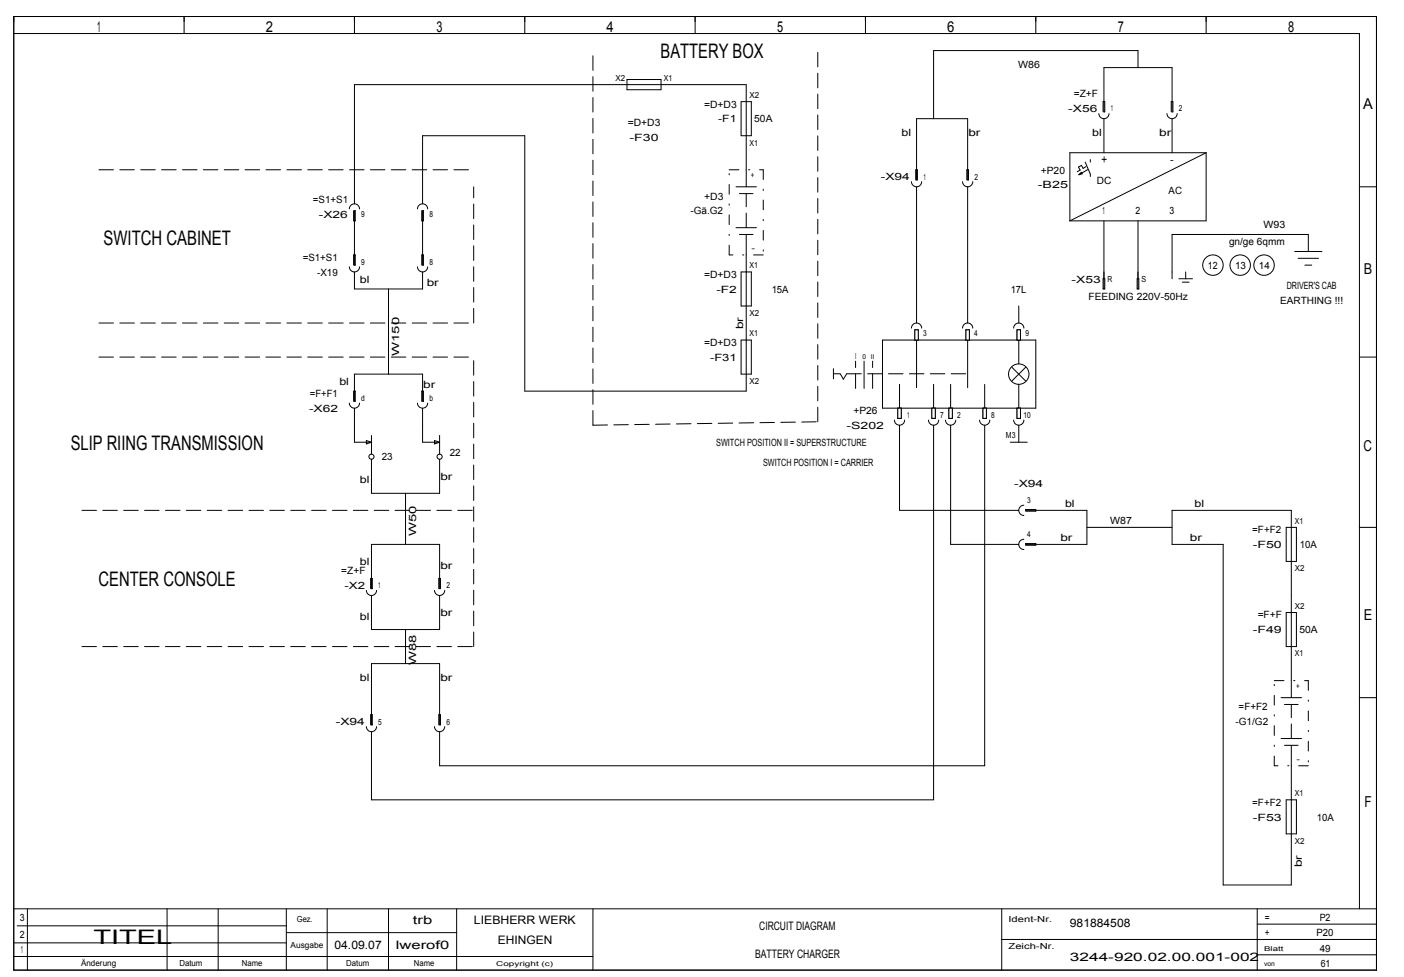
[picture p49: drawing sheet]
<svg xmlns="http://www.w3.org/2000/svg" width="408mm" height="284mm" viewBox="0 0 408 284" stroke-linecap="round" stroke-linejoin="round" font-family="sans-serif">
<defs><g id="words">
<g font-size="5.8">
<text x="192" y="16.9">BATTERY BOX</text>
<text x="30.1" y="71.3">SWITCH CABINET</text>
<text x="20.5" y="130.7">SLIP RIING TRANSMISSION</text>
<text x="28.6" y="170.3">CENTER CONSOLE</text>
<text x="27.2" y="274.3">TITEL</text>
</g>
<g font-size="4.4">
<text x="28.2" y="9.3">1</text>
<text x="77.3" y="9.3">2</text>
<text x="126.8" y="9.3">3</text>
<text x="176.2" y="9.3">4</text>
<text x="225.8" y="9.3">5</text>
<text x="275.2" y="9.3">6</text>
<text x="324.8" y="9.3">7</text>
<text x="374.3" y="9.3">8</text>
<text x="396.2" y="31.6">A</text>
<text x="396.4" y="79.6">B</text>
<text x="396.2" y="131.1">C</text>
<text x="396.4" y="180.1">E</text>
<text x="396.5" y="234.5">F</text>
</g>
<g font-size="3.4">
<text x="120" y="268.5">trb</text>
<text x="137.7" y="268.5">LIEBHERR WERK</text>
<text x="310.9" y="269.5">981884508</text>
<text x="97.2" y="275.9">04.09.07</text>
<text x="115" y="275.9">lwerof0</text>
<text x="144.6" y="274.4">EHINGEN</text>
<text x="220.6" y="270.4">CIRCUIT DIAGRAM</text>
<text x="219.4" y="278.4">BATTERY CHARGER</text>
<text x="310.9" y="279.4">3244­920.02.00.001­002</text>
</g>
<g font-size="2.9">
<text x="295.9" y="19.8">W86</text>
<text x="312" y="28.3">=Z+F</text>
<text x="204.6" y="31.3">=D+D3</text>
<text x="208.7" y="35.6">­F1</text>
<text x="219.2" y="35.6">50A</text>
<text x="310.4" y="32.6">­X56</text>
<text x="182.4" y="36.8">=D+D3</text>
<text x="182.9" y="41.1">­F30</text>
<text x="262" y="39.6">bl</text>
<text x="281.4" y="39.6">br</text>
<text x="317.4" y="39.6">bl</text>
<text x="336.9" y="39.6">br</text>
<text x="321.9" y="47.4" transform="rotate(-90 321.9 47.4)">+</text>
<text x="340" y="47.5">­</text>
<text x="256" y="52.4">­X94</text>
<text x="302.5" y="50.4">+P20</text>
<text x="318.7" y="53.4">DC</text>
<text x="90.9" y="59">=S1+S1</text>
<text x="204.6" y="58">+D3</text>
<text x="301.6" y="54.7">­B25</text>
<text x="339.6" y="56.4">AC</text>
<text x="92.6" y="63.3">­X26</text>
<text x="200.6" y="62.3">­Gä.G2</text>
<text x="320.4" y="62.3">1</text>
<text x="330" y="62.3">2</text>
<text x="339.8" y="62.3">3</text>
<text x="357.1" y="71.2">gn/ge 6qmm</text>
<text x="367.2" y="66.3">W93</text>
<text x="88" y="75.8">=S1+S1</text>
<text x="92.2" y="80.1">­X19</text>
<text x="104.6" y="82.1">bl</text>
<text x="124" y="83.1">br</text>
<text x="204.6" y="80.8">=D+D3</text>
<text x="311.4" y="82.1">­X53</text>
<text x="351" y="78.2">12</text>
<text x="358.9" y="78.2">13</text>
<text x="365.8" y="78.2">14</text>
<text x="208.2" y="85.1">­F2</text>
<text x="224.3" y="85.1">15A</text>
<text x="293.7" y="85.1">17L</text>
<text x="316.3" y="87.1">FEEDING 220V­50Hz</text>
<text x="372" y="88.3">EARTHING !!!</text>
<text x="373.9" y="84.1">DRIVER'S CAB</text>
<text x="216" y="95.7" transform="rotate(-90 216 95.7)">br</text>
<text x="204.6" y="100.6">=D+D3</text>
<text x="116" y="103.5" transform="rotate(-90 116 103.5)">W150</text>
<text x="206.3" y="104.9">­F31</text>
<text x="98.6" y="111.8">bl</text>
<text x="123" y="112.8">br</text>
<text x="89.8" y="119.7">­X62</text>
<text x="90.1" y="115.4">=F+F1</text>
<text x="246" y="124.7">­S202</text>
<text x="248" y="120.4">+P26</text>
<text x="208.1" y="129.6">SWITCH POSITION II = SUPERSTRUCTURE</text>
<text x="110.9" y="133.6">23</text>
<text x="130.7" y="132.6">22</text>
<text x="221.7" y="135.6">SWITCH POSITION I = CARRIER</text>
<text x="104.6" y="140.5">bl</text>
<text x="128" y="139.5">br</text>
<text x="294.7" y="141.7">­X94</text>
<text x="309.5" y="147.5">bl</text>
<text x="347.1" y="147.5">bl</text>
<text x="120.9" y="155.8" transform="rotate(-90 120.9 155.8)">W50</text>
<text x="322.6" y="152.4">W87</text>
<text x="363.9" y="155">=F+F2</text>
<text x="308.1" y="157.4">br</text>
<text x="345.8" y="157.4">br</text>
<text x="364" y="159.3">­F50</text>
<text x="377.7" y="159.3">10A</text>
<text x="99.2" y="166.9">=Z+F</text>
<text x="104.6" y="164.3">bl</text>
<text x="128" y="165.3">br</text>
<text x="100.1" y="171.2">­X2</text>
<text x="128" y="179.1">br</text>
<text x="365.5" y="179.8">=F+F</text>
<text x="104.6" y="180.1">bl</text>
<text x="364" y="184.1">­F49</text>
<text x="377.6" y="184.1">50A</text>
<text x="104.6" y="198">bl</text>
<text x="120.9" y="193.4" transform="rotate(-90 120.9 193.4)">W88</text>
<text x="128" y="198">br</text>
<text x="359.9" y="206.5">=F+F2</text>
<text x="97.6" y="210.8">­X94</text>
<text x="359" y="210.8">­G1/G2</text>
<text x="363.9" y="234.2">=F+F2</text>
<text x="364" y="238.5">­F53</text>
<text x="382.7" y="238.5">10A</text>
<text x="378.3" y="252.1" transform="rotate(-90 378.3 252.1)">br</text>
<text x="5.7" y="267.8">3</text>
<text x="367.6" y="267.8">=</text>
<text x="383.5" y="267.8">P2</text>
<text x="5.8" y="272.7">2</text>
<text x="367.6" y="272.2">+</text>
<text x="382.6" y="272.2">P20</text>
<text x="6.1" y="277.2">1</text>
<text x="383.5" y="276.7">49</text>
<text x="383.8" y="281.1">61</text>
</g>
<g font-size="2.4">
<text x="178.9" y="23.6">X2</text>
<text x="192.9" y="23.6">X1</text>
<text x="217.8" y="28.4">X2</text>
<text x="322.8" y="32.4">1</text>
<text x="342.6" y="32.4">2</text>
<text x="217.8" y="42.3">X1</text>
<text x="218.2" y="51.7">+</text>
<text x="268.3" y="52.2">1</text>
<text x="283.2" y="52.2">2</text>
<text x="105" y="63.1">9</text>
<text x="124.8" y="63.1">8</text>
<text x="105" y="77">9</text>
<text x="124.8" y="77">8</text>
<text x="217.8" y="77.9">X1</text>
<text x="218.3" y="73">­</text>
<text x="321.8" y="81.9">R</text>
<text x="331.7" y="81.9">S</text>
<text x="217.8" y="91.8">X2</text>
<text x="217.8" y="97.7">X1</text>
<text x="268.3" y="97.7">3</text>
<text x="283.1" y="97.7">4</text>
<text x="298" y="97.7">9</text>
<text x="248.5" y="104.4">I</text>
<text x="217.8" y="111.6">X2</text>
<text x="105" y="116.6">d</text>
<text x="124.8" y="116.6">b</text>
<text x="263.6" y="121.5">1</text>
<text x="273.2" y="121.5">7</text>
<text x="278.2" y="121.5">2</text>
<text x="288.1" y="121.5">8</text>
<text x="297.4" y="121.5">10</text>
<text x="292.3" y="127.4">M3</text>
<text x="298.5" y="146.3">3</text>
<text x="376.2" y="152.2">X1</text>
<text x="298.5" y="156.2">4</text>
<text x="376.2" y="166.1">X2</text>
<text x="109.9" y="171">1</text>
<text x="129.7" y="171">2</text>
<text x="376.2" y="176.9">X2</text>
<text x="376.2" y="190.8">X1</text>
<text x="376.6" y="200.2">+</text>
<text x="109.9" y="210.6">5</text>
<text x="129.7" y="210.6">6</text>
<text x="376.7" y="221.5">­</text>
<text x="376.2" y="231.4">X1</text>
<text x="376.2" y="245.3">X2</text>
<text x="86.3" y="268">Gez.</text>
<text x="293.1" y="268">Ident­Nr.</text>
<text x="84.4" y="275.5">Ausgabe</text>
<text x="293.1" y="275.9">Zeich­Nr.</text>
<text x="23.5" y="280.9">Änderung</text>
<text x="52.1" y="280.9">Datum</text>
<text x="70.3" y="280.9">Name</text>
<text x="100.6" y="280.9">Datum</text>
<text x="120.3" y="280.9">Name</text>
</g>
<g font-size="1.9">
<text x="250.6" y="104.3">0 II</text>
<text x="144.2" y="280.8">Copyright (c)</text>
<text x="367.3" y="280.8">von</text>
<text x="367.3" y="276.4">Blatt</text>
</g>
</g></defs>
<g fill="none" stroke="#000" stroke-width=".29">
<path d="M182.2 23.1h9.9v3h-9.9zM182.2 24.6h9.9M215.4 29.6h2.9v9.9h-2.9zM216.8 29.6v9.9M213.9 54.3h5.9M214.9 56.3h3.9M216.8 49.4v4.9M310.9 44.4h39.6v19.8h-39.6zM313.5 50.8l.7-.7 .3 .4zM315.4 47.1l1.4 3.5v.7M315.6 48.4l-.9 .5-.4-.8-.9 .5 .5 .8-.9 .5M316.1 49.3l-2.6 1.5"/>
<path d="M316.8 46.4v.7M101.5 77.6a1.49 1.49 0 0 0 1.5 1.5 1.49 1.49 0 0 0 1.5-1.5M101.5 60.7a1.49 1.49 0 0 1 1.5-1.4 1.49 1.49 0 0 1 1.5 1.4M102.8 61.2v3h.4v-3h-.2v3M103 74.1v3h.2v-3h-.4v3M121.3 77.6a1.48 1.48 0 0 0 1.5 1.5 1.48 1.48 0 0 0 1.5-1.5M121.3 60.7a1.48 1.48 0 0 1 1.5-1.4 1.48 1.48 0 0 1 1.5 1.4M122.6 61.2v3h.4v-3h-.2v3M122.8 74.1v3h.2v-3h-.4v3M213.9 66.2h5.9M214.9 68.2h3.9M215.4 79.1h2.9v9.9h-2.9z"/>
<path d="M216.8 68.2v5.9M216.8 79.1v9.9M320.8 79.1v4.9M330.7 79.1v4.9M215.4 98.9h2.9v9.9h-2.9zM216.8 98.9v9.9M256.5 98.9h44.5v19.8h-44.5zM264.9 95.4a1.48 1.48 0 0 1 1.4-1.5 1.48 1.48 0 0 1 1.5 1.5M265.9 98.9v-3h.9v3M266.3 98.9v13.8M279.7 95.4a1.49 1.49 0 0 1 1.5-1.5 1.49 1.49 0 0 1 1.5 1.5M281.2 98.9v13.8"/>
<path d="M294.6 95.4a1.48 1.48 0 0 1 1.5-1.5 1.48 1.48 0 0 1 1.4 1.5M296.1 98.9v6.9M320.6 81h.4v3h-.4zM330.5 81h.4v3h-.4zM101.5 117.2a1.49 1.49 0 0 0 1.5 1.5 1.49 1.49 0 0 0 1.5-1.5M103 113.7v3h.2v-3h-.4v3M121.3 117.2a1.48 1.48 0 0 0 1.5 1.5 1.48 1.48 0 0 0 1.5-1.5M122.8 113.7v3h.2v-3h-.4v3M242.2 107.2v2.9M244.2 108.7l.9 1.5 1-1.5M251.1 105v7.9M261.4 111.7v7"/>
<path d="M271.3 111.7v7M276.3 111.7v7M286.2 111.7v7M294.1 106.8l3.9 3.9M296.1 111.7v7M298 106.8l-3.9 3.9M103 123.6v5h4.9M106.5 128.1l1.4 .5-1.4 .4zM107.9 126.6v5.4M122.8 123.6v5h5M126.3 128.1l1.5 .5-1.5 .4zM127.8 126.6v5.4"/>
<path d="M259.9 122.1a1.48 1.48 0 0 0 1.5 1.5 1.48 1.48 0 0 0 1.5-1.5M269.8 122.1a1.48 1.48 0 0 0 1.5 1.5 1.48 1.48 0 0 0 1.5-1.5M274.8 122.1a1.48 1.48 0 0 0 1.4 1.5 1.48 1.48 0 0 0 1.5-1.5M284.7 122.1a1.49 1.49 0 0 0 1.4 1.5 1.49 1.49 0 0 0 1.5-1.5M293.6 128.6h4.9M294.6 122.1a1.48 1.48 0 0 0 1.5 1.5 1.48 1.48 0 0 0 1.4-1.5M373.8 153.3h2.9v9.9h-2.9zM375.3 153.3v9.9M106.5 171.6a1.48 1.48 0 0 0 1.4 1.5 1.48 1.48 0 0 0 1.5-1.5M107.9 168.2v2.9h.3v-2.9h-.5v2.9M126.3 171.6a1.48 1.48 0 0 0 1.4 1.5 1.48 1.48 0 0 0 1.5-1.5M127.8 168.2v2.9h.2v-2.9h-.5v2.9"/>
<path d="M373.8 178.1h2.9v9.9h-2.9zM375.3 178.1v9.9M375.3 197.9v4.9M372.3 214.7h5.9M372.3 202.8h5.9M373.3 216.7h3.9M373.3 204.8h3.9M375.3 216.7v5.9M373.8 232.5h2.9v9.9h-2.9zM375.3 232.5v9.9"/>
<circle cx="296" cy="108.7" r="2.97"/>
<circle cx="107.9" cy="132.8" r=".74"/>
<circle cx="127.7" cy="132.8" r=".74"/>
</g>
<path d="M216.8 66.2v-9.9M242.2 108.7h1.9M246.1 108.7h35.1M248.6 112.9v-7.9M253.6 112.9v-7.9M375.3 214.7v-9.9" fill="none" stroke="#000" stroke-width=".29" stroke-dasharray="4.2 1.8"/>
<path d="M211.9 49.4h9.9M221.8 49.4v24.7M211.9 74.1v-24.7M221.8 74.1h-9.9M370.3 197.9h9.9M380.2 197.9v24.7M370.3 222.6v-24.7M380.2 222.6h-9.9" fill="none" stroke="#000" stroke-width=".29" stroke-dasharray="2.8 2.8 .4 2.8"/>
<path d="M265.9 95.9h.9v3h-.9z" fill-rule="evenodd" fill="#fff" stroke="#000" stroke-width=".29"/>
<path d="M275.8 118.7h.9v2.9h-.9z" fill="none" stroke="#000" stroke-width=".29"/>
<path d="M275.8 118.7h.9v2.9h-.9z" fill-rule="evenodd" fill="#fff" stroke="#000" stroke-width=".29"/>
<path d="M260.9 118.7h1v2.9h-1z" fill="none" stroke="#000" stroke-width=".29"/>
<path d="M260.9 118.7h1v2.9h-1z" fill-rule="evenodd" fill="#fff" stroke="#000" stroke-width=".29"/>
<path d="M285.7 118.7h.9v2.9h-.9z" fill="none" stroke="#000" stroke-width=".29"/>
<path d="M285.7 118.7h.9v2.9h-.9z" fill-rule="evenodd" fill="#fff" stroke="#000" stroke-width=".29"/>
<path d="M280.7 95.9h1v3h-1z" fill="none" stroke="#000" stroke-width=".29"/>
<path d="M280.7 95.9h1v3h-1z" fill-rule="evenodd" fill="#fff" stroke="#000" stroke-width=".29"/>
<path d="M295.6 95.9h.9v3h-.9z" fill="none" stroke="#000" stroke-width=".29"/>
<path d="M295.6 95.9h.9v3h-.9z" fill-rule="evenodd" fill="#fff" stroke="#000" stroke-width=".29"/>
<path d="M295.6 118.7h.9v2.9h-.9z" fill="none" stroke="#000" stroke-width=".29"/>
<path d="M295.6 118.7h.9v2.9h-.9z" fill-rule="evenodd" fill="#fff" stroke="#000" stroke-width=".29"/>
<path d="M270.8 118.7h1v2.9h-1z" fill="none" stroke="#000" stroke-width=".29"/>
<path d="M270.8 118.7h1v2.9h-1z" fill-rule="evenodd" fill="#fff" stroke="#000" stroke-width=".29"/>
<g fill="none" stroke="#000" stroke-width=".29">
<path d="M4 4.8h396v277.2h-396zM4 9.8h391.1v254.4M53.5 4.8v5M103 4.8v5M152.5 4.8v5M202 4.8v5M251.5 4.8v5M301 4.8v5M330.7 19.7v-5h-59.4v19.8M350.5 4.8v5M182.2 24.6h-79.2v34.7M192.1 24.6h24.7v5"/>
<path d="M216.8 39.5v9.9M319.3 33a1.48 1.48 0 0 0 1.5 1.5 1.48 1.48 0 0 0 1.5-1.5M320.6 32.5v-2.9h.4v2.9h-.2v-12.8h19.8v12.8h.2v-2.9h-.4v2.9M320.8 34.5v9.9M339.1 33a1.49 1.49 0 0 0 1.5 1.5 1.49 1.49 0 0 0 1.5-1.5M340.6 34.5v9.9M122.8 59.3v-19.8h29.7v74.2h64.3v-4.9M264.9 52.8a1.48 1.48 0 0 0 1.4 1.5 1.48 1.48 0 0 0 1.5-1.5M266.1 52.3v-2.9h.5v2.9h-.3v-17.8h14.9v17.8h.2v-2.9h-.4v2.9M266.3 54.3v39.6M279.7 52.8a1.49 1.49 0 0 0 1.5 1.5 1.49 1.49 0 0 0 1.5-1.5M281.2 54.3v39.6"/>
<path d="M350.5 44.4l-39.6 19.8M395.1 54.3h4.9M103 64.2v9.9M103 79.1v4.9h19.8v-4.9M122.8 64.2v9.9M216.8 74.1v5M320.8 64.2v16.8M330.7 64.2v16.8M344.6 79.1v1.9M376.2 73.1h8M377.2 75.1h6M379.2 77.1h2"/>
<path d="M380.2 73.1v-4.9h-39.6v12.8M112.9 84v24.8M216.8 89v9.9M296.1 89v4.9M342.6 81h3.9M343.6 82h1.9M103 113.7v-4.9h19.8v4.9M103 118.7v4.9M122.8 118.7v4.9M395.1 103.8h4.9M107.9 133.5v9.9h19.9v-9.9M261.4 123.6v24.8h34.7"/>
<path d="M271.3 123.6v108.9h-163.4v-19.8M276.3 123.6v34.7h19.8M286.2 123.6v99h-158.4v-9.9M296.1 123.6v5M117.8 143.4v14.9M297.5 146.9a1.48 1.48 0 0 0-1.4 1.5 1.48 1.48 0 0 0 1.4 1.4M297.5 156.8a1.49 1.49 0 0 0-1.4 1.5 1.49 1.49 0 0 0 1.4 1.4M298 148.6h3v-.5h-3v.3h17.8v9.9h-17.8v-.3h3v.5h-3M315.8 153.3h24.8M375.3 153.3v-4.9h-34.7v9.9h14.9v99h19.8v-14.9M395.1 153.3h4.9M107.9 168.2v-9.9h19.9v9.9"/>
<path d="M107.9 173.1v9.9h19.9v-9.9M375.3 163.2v14.9M117.8 183v9.9M375.3 188v9.9M106.5 211.2a1.48 1.48 0 0 0 1.5 1.5 1.48 1.48 0 0 0 1.4-1.5M107.7 210.7v-2.9h.5v2.9h-.3v-17.8h19.9v17.8h.2v-2.9h-.5v2.9M126.3 211.2a1.48 1.48 0 0 0 1.4 1.5 1.48 1.48 0 0 0 1.5-1.5M395.1 202.8h4.9M375.3 222.6v9.9M4 278h168.3M4 274.1h79.2M4 264.2h396"/>
<path d="M5 269.1h78.2M8 264.2v17.8M48.5 264.2v17.8M63.4 264.2v17.8M83.2 264.2v17.8M83.2 271.1h49.5M95.1 264.2v17.8M112.9 264.2v17.8M132.7 264.2v17.8M172.3 264.2v17.8M291.1 264.2v17.8M291.1 273.1h108.9"/>
<path d="M365.4 264.2v17.8M365.4 277.5h34.6M365.4 268.6h34.6"/>
<circle cx="352.5" cy="77.1" r="2.97"/>
<circle cx="360.4" cy="77.1" r="2.97"/>
<circle cx="367.3" cy="77.1" r="2.97"/>
</g>
<path d="M28.8 49.4h108.9M28.8 93.9h108.9M137.7 93.9v-39.6M28.8 103.8h108.9M172.3 123.6v-108.9M172.3 123.6l65.3-1M237.6 122.6v-108.9M23.8 148.4h113.9M23.8 188h113.9M137.7 188v-84.2" fill="none" stroke="#000" stroke-width=".29" stroke-dasharray="4.2 1.8"/>
<use href="#words"/>
</svg>
